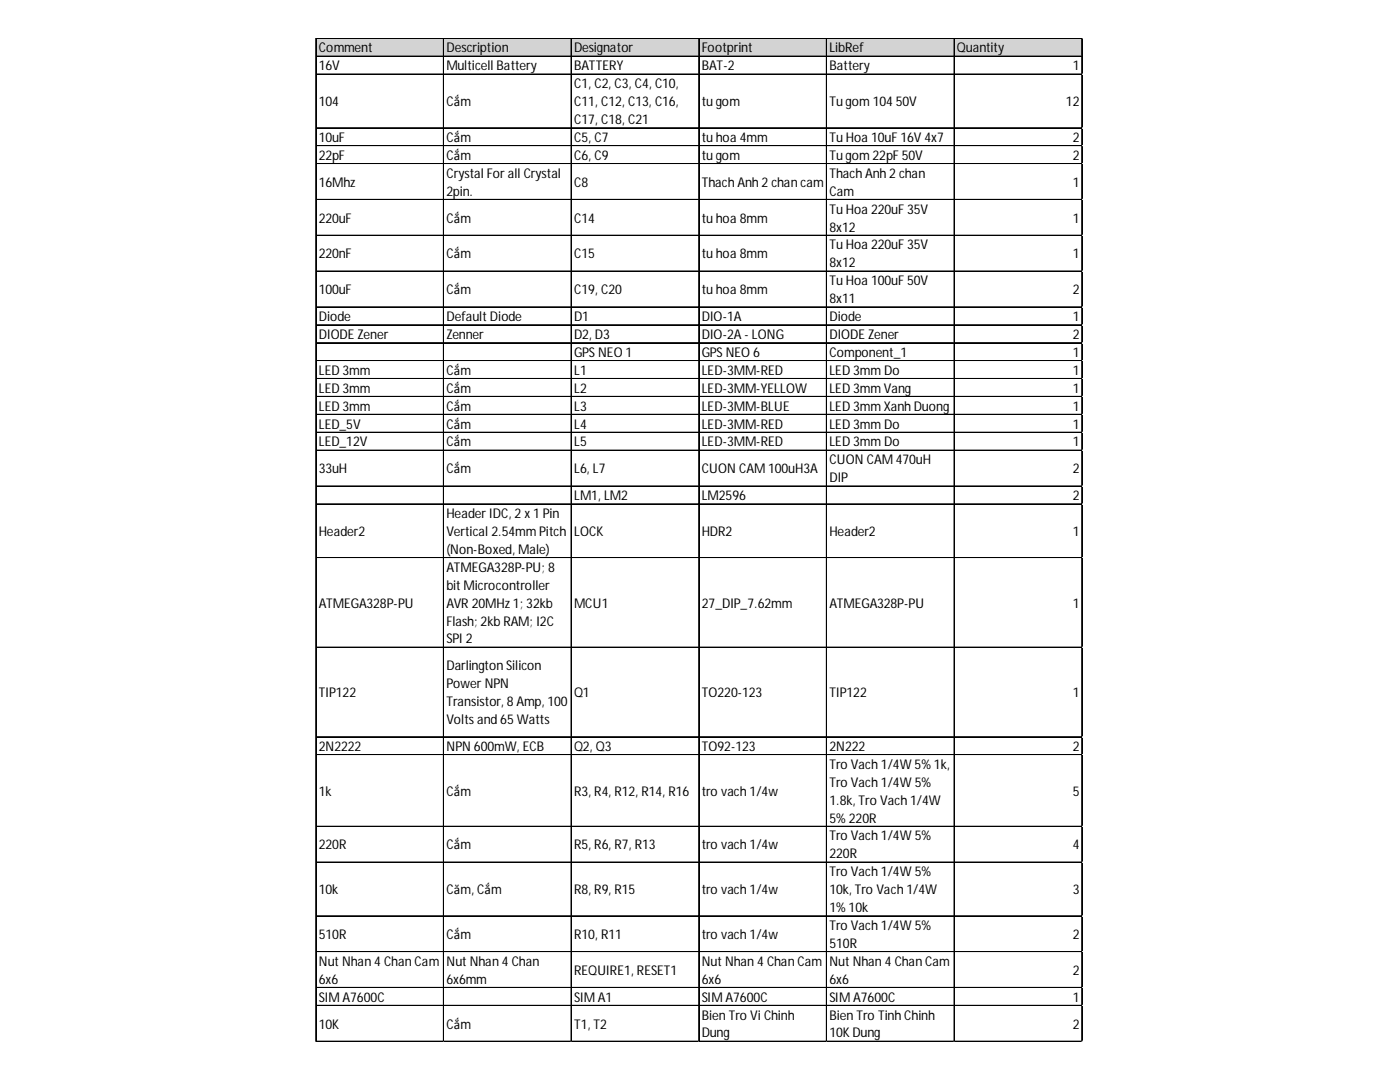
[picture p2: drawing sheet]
<svg xmlns="http://www.w3.org/2000/svg" width="279mm" height="216mm" viewBox="0 0 279 216" stroke-linecap="round" stroke-linejoin="round" font-family="sans-serif">
<defs><g id="words">
<g font-size="2.7">
<text x="63.6" y="10.5">Comment</text>
<text x="89.1" y="10.5">Description</text>
<text x="114.6" y="10.5">Designator</text>
<text x="140" y="10.5">Footprint</text>
<text x="165.5" y="10.5">LibRef</text>
<text x="191" y="10.5">Quantity</text>
<text x="63.6" y="14">16V</text>
<text x="89.1" y="14">Multicell Battery</text>
<text x="114.6" y="14">BATTERY</text>
<text x="114.6" y="17.6">C1, C2, C3, C4, C10,</text>
<text x="140" y="14">BAT-2</text>
<text x="165.5" y="14">Battery</text>
<text x="214.1" y="14">1</text>
<text x="63.6" y="21.2">104</text>
<text x="89.1" y="21.2">Cắm</text>
<text x="114.6" y="21.2">C11, C12, C13, C16,</text>
<text x="140" y="21.2">tu gom</text>
<text x="165.5" y="21.2">Tu gom 104 50V</text>
<text x="212.7" y="21.2">12</text>
<text x="63.6" y="28.3">10uF</text>
<text x="89.1" y="28.3">Cắm</text>
<text x="114.6" y="24.8">C17, C18, C21</text>
<text x="114.6" y="28.3">C5, C7</text>
<text x="140" y="28.3">tu hoa 4mm</text>
<text x="165.5" y="28.3">Tu Hoa 10uF 16V 4x7</text>
<text x="214.1" y="28.3">2</text>
<text x="63.6" y="31.9">22pF</text>
<text x="89.1" y="31.9">Cắm</text>
<text x="89.1" y="35.5">Crystal Forall Crystal</text>
<text x="114.6" y="31.9">C6, C9</text>
<text x="140" y="31.9">tu gom</text>
<text x="165.5" y="31.9">Tu gom 22pF 50V</text>
<text x="165.5" y="35.5">Thach Anh 2 chan</text>
<text x="214.1" y="31.9">2</text>
<text x="63.6" y="37.3">16Mhz</text>
<text x="89.1" y="39.1">2pin.</text>
<text x="114.6" y="37.3">C8</text>
<text x="140" y="37.3">Thach Anh 2 chan cam</text>
<text x="165.5" y="39.1">Cam</text>
<text x="214.1" y="37.3">1</text>
<text x="63.6" y="44.4">220uF</text>
<text x="89.1" y="44.4">Cắm</text>
<text x="114.6" y="44.4">C14</text>
<text x="140" y="44.4">tu hoa 8mm</text>
<text x="165.5" y="42.6">Tu Hoa 220uF 35V</text>
<text x="165.5" y="46.2">8x12</text>
<text x="214.1" y="44.4">1</text>
<text x="63.6" y="51.6">220nF</text>
<text x="89.1" y="51.6">Cắm</text>
<text x="114.6" y="51.6">C15</text>
<text x="140" y="51.6">tu hoa 8mm</text>
<text x="165.5" y="49.8">Tu Hoa 220uF 35V</text>
<text x="165.5" y="53.3">8x12</text>
<text x="214.1" y="51.6">1</text>
<text x="63.6" y="58.7">100uF</text>
<text x="89.1" y="58.7">Cắm</text>
<text x="114.6" y="58.7">C19, C20</text>
<text x="140" y="58.7">tu hoa 8mm</text>
<text x="165.5" y="56.9">Tu Hoa 100uF 50V</text>
<text x="214.1" y="58.7">2</text>
<text x="63.6" y="64.1">Diode</text>
<text x="89.1" y="64.1">Default Diode</text>
<text x="114.6" y="64.1">D1</text>
<text x="140" y="64.1">DIO-1A</text>
<text x="165.5" y="60.5">8x11</text>
<text x="165.5" y="64.1">Diode</text>
<text x="214.1" y="64.1">1</text>
<text x="63.6" y="67.6">DIODE Zener</text>
<text x="89.1" y="67.6">Zenner</text>
<text x="114.6" y="67.6">D2, D3</text>
<text x="114.6" y="71.2">GPSNEO 1</text>
<text x="140" y="67.6">DIO-2A - LONG</text>
<text x="140" y="71.2">GPSNEO 6</text>
<text x="165.5" y="67.6">DIODE Zener</text>
<text x="165.5" y="71.2">Component_1</text>
<text x="214.1" y="67.6">2</text>
<text x="214.1" y="71.2">1</text>
<text x="63.6" y="74.8">LED 3mm</text>
<text x="89.1" y="74.8">Cắm</text>
<text x="114.6" y="74.8">L1</text>
<text x="140" y="74.8">LED-3MM-RED</text>
<text x="165.5" y="74.8">LED 3mm Do</text>
<text x="214.1" y="74.8">1</text>
<text x="63.6" y="78.4">LED 3mm</text>
<text x="63.6" y="81.9">LED 3mm</text>
<text x="89.1" y="78.4">Cắm</text>
<text x="89.1" y="81.9">Cắm</text>
<text x="114.6" y="78.4">L2</text>
<text x="114.6" y="81.9">L3</text>
<text x="140" y="78.4">LED-3MM-YELLOW</text>
<text x="140" y="81.9">LED-3MM-BLUE</text>
<text x="165.5" y="78.4">LED 3mm Vang</text>
<text x="165.5" y="81.9">LED 3mm Xanh Duong</text>
<text x="214.1" y="78.4">1</text>
<text x="214.1" y="81.9">1</text>
<text x="63.6" y="85.5">LED_5V</text>
<text x="63.6" y="89.1">LED_12V</text>
<text x="89.1" y="85.5">Cắm</text>
<text x="89.1" y="89.1">Cắm</text>
<text x="114.6" y="85.5">L4</text>
<text x="114.6" y="89.1">L5</text>
<text x="140" y="85.5">LED-3MM-RED</text>
<text x="140" y="89.1">LED-3MM-RED</text>
<text x="165.5" y="85.5">LED 3mm Do</text>
<text x="165.5" y="89.1">LED 3mm Do</text>
<text x="214.1" y="85.5">1</text>
<text x="214.1" y="89.1">1</text>
<text x="63.6" y="94.4">33uH</text>
<text x="89.1" y="94.4">Cắm</text>
<text x="114.6" y="94.4">L6, L7</text>
<text x="140" y="94.4">CUON CAM 100uH3A</text>
<text x="165.5" y="92.7">CUON CAM 470uH</text>
<text x="214.1" y="94.4">2</text>
<text x="114.6" y="99.8">LM1, LM2</text>
<text x="140" y="99.8">LM2596</text>
<text x="165.5" y="96.2">DIP</text>
<text x="214.1" y="99.8">2</text>
<text x="63.6" y="107">Header2</text>
<text x="89.1" y="103.4">Header IDC, 2 x1 Pin</text>
<text x="89.1" y="107">Vertical 2.54mm Pitch</text>
<text x="114.6" y="107">LOCK</text>
<text x="140" y="107">HDR2</text>
<text x="165.5" y="107">Header2</text>
<text x="214.1" y="107">1</text>
<text x="89.1" y="110.5">(Non-Boxed, Male)</text>
<text x="89.1" y="114.1">ATMEGA328P-PU; 8</text>
<text x="89.1" y="117.7">bit Microcontroller</text>
<text x="63.6" y="121.3">ATMEGA328P-PU</text>
<text x="89.1" y="121.3">AVR 20MHz 1; 32kb</text>
<text x="89.1" y="124.8">Flash; 2kb RAM; I2C</text>
<text x="114.6" y="121.3">MCU1</text>
<text x="140" y="121.3">27_DIP_7.62mm</text>
<text x="165.5" y="121.3">ATMEGA328P-PU</text>
<text x="214.1" y="121.3">1</text>
<text x="89.1" y="128.4">SPI 2</text>
<text x="89.1" y="133.8">Darlington Silicon</text>
<text x="89.1" y="137.3">Power NPN</text>
<text x="63.6" y="139.1">TIP122</text>
<text x="89.1" y="140.9">Transistor, 8 Amp, 100</text>
<text x="114.6" y="139.1">Q1</text>
<text x="140" y="139.1">TO220-123</text>
<text x="165.5" y="139.1">TIP122</text>
<text x="214.1" y="139.1">1</text>
<text x="63.6" y="149.8">2N2222</text>
<text x="89.1" y="144.5">Volts and 65 Watts</text>
<text x="89.1" y="149.8">NPN 600mW, ECB</text>
<text x="114.6" y="149.8">Q2, Q3</text>
<text x="140" y="149.8">TO92-123</text>
<text x="165.5" y="149.8">2N222</text>
<text x="214.1" y="149.8">2</text>
<text x="165.5" y="153.4">Tro Vach 1/4W 5% 1k,</text>
<text x="63.6" y="158.8">1k</text>
<text x="89.1" y="158.8">Cắm</text>
<text x="114.6" y="158.8">R3, R4, R12, R14, R16</text>
<text x="140" y="158.8">tro vach 1/4w</text>
<text x="165.5" y="157">Tro Vach 1/4W 5%</text>
<text x="165.5" y="160.6">1.8k, Tro Vach 1/4W</text>
<text x="214.1" y="158.8">5</text>
<text x="165.5" y="164.1">5% 220R</text>
<text x="165.5" y="167.7">Tro Vach 1/4W 5%</text>
<text x="63.6" y="169.5">220R</text>
<text x="89.1" y="169.5">Cắm</text>
<text x="114.6" y="169.5">R5, R6, R7, R13</text>
<text x="140" y="169.5">tro vach 1/4w</text>
<text x="165.5" y="171.3">220R</text>
<text x="214.1" y="169.5">4</text>
<text x="63.6" y="178.4">10k</text>
<text x="89.1" y="178.4">Căm, Cắm</text>
<text x="114.6" y="178.4">R8, R9, R15</text>
<text x="140" y="178.4">tro vach 1/4w</text>
<text x="165.5" y="174.9">Tro Vach 1/4W 5%</text>
<text x="165.5" y="178.4">10k, Tro Vach 1/4W</text>
<text x="214.1" y="178.4">3</text>
<text x="165.5" y="182">1% 10k</text>
<text x="165.5" y="185.6">Tro Vach 1/4W 5%</text>
<text x="63.6" y="187.4">510R</text>
<text x="89.1" y="187.4">Cắm</text>
<text x="114.6" y="187.4">R10, R11</text>
<text x="140" y="187.4">tro vach 1/4w</text>
<text x="165.5" y="189.2">510R</text>
<text x="214.1" y="187.4">2</text>
<text x="63.6" y="192.7">Nut Nhan 4 Chan Cam</text>
<text x="63.6" y="196.3">6x6</text>
<text x="89.1" y="192.7">Nut Nhan 4 Chan</text>
<text x="89.1" y="196.3">6x6mm</text>
<text x="114.6" y="194.5">REQUIRE1, RESET1</text>
<text x="140" y="192.7">Nut Nhan 4 Chan Cam</text>
<text x="140" y="196.3">6x6</text>
<text x="165.5" y="192.7">Nut Nhan 4 Chan Cam</text>
<text x="165.5" y="196.3">6x6</text>
<text x="214.1" y="194.5">2</text>
<text x="63.6" y="199.9">SIMA7600C</text>
<text x="114.6" y="199.9">SIMA1</text>
<text x="140" y="199.9">SIMA7600C</text>
<text x="140" y="203.4">Bien Tro Vi Chinh</text>
<text x="165.5" y="199.9">SIMA7600C</text>
<text x="165.5" y="203.4">Bien Tro Tinh Chinh</text>
<text x="214.1" y="199.9">1</text>
<text x="63.6" y="205.2">10K</text>
<text x="89.1" y="205.2">Cắm</text>
<text x="114.6" y="205.2">T1, T2</text>
<text x="140" y="207">Dung</text>
<text x="165.5" y="207">10KDung</text>
<text x="214.1" y="205.2">2</text>
</g>
</g></defs>
<path d="M63.1 7.7h153v3.6h-153z" fill="#d3d3d3"/>
<g fill="none" stroke="#000" stroke-width=".2">
<path d="M63 7.6v200.3M63.1 7.6v200.3M63.2 7.6h152.8M63.2 7.7h152.8M63.2 11.2h152.8M63.2 11.3h152.8M63.2 14.8h152.8M88.5 7.8v200.1M88.6 7.8v200.1M114 7.8v200.1M139.4 7.8v200.1M139.5 7.8v200.1"/>
<path d="M164.9 7.8v200.1M165 7.8v200.1M190.4 7.8v200.1M190.5 7.8v200.1M215.9 7.8v200.1M63.2 25.5h152.8M63.2 25.6h152.8M63.2 29.1h152.8M63.2 32.6h152.8M63.2 32.7h152.8M63.2 39.8h152.8M63.2 39.9h152.8"/>
<path d="M63.2 46.9h152.8M63.2 47h152.8M63.2 54.1h152.8M63.2 61.2h152.8M63.2 61.3h152.8M63.2 64.8h152.8M63.2 64.9h152.8M63.2 68.4h152.8M63.2 71.9h152.8M63.2 72h152.8M63.2 75.5h152.8M63.2 75.6h152.8"/>
<path d="M63.2 79.1h152.8M63.2 79.2h152.8M63.2 82.7h152.8M63.2 86.2h152.8M63.2 86.3h152.8M63.2 89.8h152.8M63.2 89.9h152.8M63.2 97h152.8M63.2 100.5h152.8M63.2 100.6h152.8M63.2 111.3h152.8M63.2 129.1h152.8"/>
<path d="M63.2 129.2h152.8M63.2 147h152.8M63.2 147.1h152.8M63.2 150.6h152.8M63.2 164.9h152.8M63.2 172h152.8M63.2 172.1h152.8M63.2 182.7h152.8M63.2 182.8h152.8M63.2 189.9h152.8M63.2 190h152.8M63.2 197h152.8"/>
<path d="M63.2 197.1h152.8M63.2 200.6h152.8M63.2 200.7h152.8M63.2 207.7h152.8M63.2 207.8h152.8"/>
</g>
<path d="M63 207.9h.1" fill="none" stroke="#d4d4d4" stroke-width=".2"/>
<path d="M63 207.9h.2z" fill="#d4d4d4"/>
<path d="M88.5 207.9h.1" fill="none" stroke="#d4d4d4" stroke-width=".2"/>
<path d="M88.5 207.9h.1z" fill="#d4d4d4"/>
<path d="M114 207.9h.1" fill="none" stroke="#d4d4d4" stroke-width=".2"/>
<path d="M114 207.9h.1z" fill="#d4d4d4"/>
<path d="M139.4 207.9h.1" fill="none" stroke="#d4d4d4" stroke-width=".2"/>
<path d="M139.4 207.9h.2z" fill="#d4d4d4"/>
<path d="M164.9 207.9h.1" fill="none" stroke="#d4d4d4" stroke-width=".2"/>
<path d="M164.9 207.9h.2z" fill="#d4d4d4"/>
<path d="M190.4 207.9h.1" fill="none" stroke="#d4d4d4" stroke-width=".2"/>
<path d="M190.4 207.9h.1z" fill="#d4d4d4"/>
<path d="M215.9 207.9h.1" fill="none" stroke="#d4d4d4" stroke-width=".2"/>
<path d="M215.9 207.9h.1z" fill="#d4d4d4"/>
<path d="M216 14.8h.1" fill="none" stroke="#d4d4d4" stroke-width=".2"/>
<path d="M216 14.8l.1 .1z" fill="#d4d4d4"/>
<path d="M216 25.5h.1" fill="none" stroke="#d4d4d4" stroke-width=".2"/>
<path d="M216 25.5l.1 .1z" fill="#d4d4d4"/>
<path d="M216 29.1h.1" fill="none" stroke="#d4d4d4" stroke-width=".2"/>
<path d="M216 29.1l.1 .1z" fill="#d4d4d4"/>
<path d="M216 32.6h.1" fill="none" stroke="#d4d4d4" stroke-width=".2"/>
<path d="M216 32.6l.1 .2z" fill="#d4d4d4"/>
<path d="M216 39.8h.1" fill="none" stroke="#d4d4d4" stroke-width=".2"/>
<path d="M216 39.8l.1 .1z" fill="#d4d4d4"/>
<path d="M216 46.9h.1" fill="none" stroke="#d4d4d4" stroke-width=".2"/>
<path d="M216 46.9l.1 .2z" fill="#d4d4d4"/>
<path d="M216 54.1h.1" fill="none" stroke="#d4d4d4" stroke-width=".2"/>
<path d="M216 54.1l.1 .1z" fill="#d4d4d4"/>
<path d="M216 61.2h.1" fill="none" stroke="#d4d4d4" stroke-width=".2"/>
<path d="M216 61.2l.1 .2z" fill="#d4d4d4"/>
<path d="M216 64.8h.1" fill="none" stroke="#d4d4d4" stroke-width=".2"/>
<path d="M216 64.8l.1 .1z" fill="#d4d4d4"/>
<path d="M216 68.4h.1" fill="none" stroke="#d4d4d4" stroke-width=".2"/>
<path d="M216 68.4l.1 .1z" fill="#d4d4d4"/>
<path d="M216 71.9h.1" fill="none" stroke="#d4d4d4" stroke-width=".2"/>
<path d="M216 71.9l.1 .2z" fill="#d4d4d4"/>
<path d="M216 75.5h.1" fill="none" stroke="#d4d4d4" stroke-width=".2"/>
<path d="M216 75.5l.1 .2z" fill="#d4d4d4"/>
<path d="M216 79.1h.1" fill="none" stroke="#d4d4d4" stroke-width=".2"/>
<path d="M216 79.1l.1 .1z" fill="#d4d4d4"/>
<path d="M216 82.7h.1" fill="none" stroke="#d4d4d4" stroke-width=".2"/>
<path d="M216 82.7l.1 .1z" fill="#d4d4d4"/>
<path d="M216 86.2h.1" fill="none" stroke="#d4d4d4" stroke-width=".2"/>
<path d="M216 86.2l.1 .2z" fill="#d4d4d4"/>
<path d="M216 89.8h.1" fill="none" stroke="#d4d4d4" stroke-width=".2"/>
<path d="M216 89.8l.1 .2z" fill="#d4d4d4"/>
<path d="M216 97h.1" fill="none" stroke="#d4d4d4" stroke-width=".2"/>
<path d="M216 97l.1 .1z" fill="#d4d4d4"/>
<path d="M216 100.5h.1" fill="none" stroke="#d4d4d4" stroke-width=".2"/>
<path d="M216 100.5l.1 .2z" fill="#d4d4d4"/>
<path d="M216 111.3h.1" fill="none" stroke="#d4d4d4" stroke-width=".2"/>
<path d="M216 111.3l.1 .1z" fill="#d4d4d4"/>
<path d="M216 129.1h.1" fill="none" stroke="#d4d4d4" stroke-width=".2"/>
<path d="M216 129.1l.1 .2z" fill="#d4d4d4"/>
<path d="M216 147h.1" fill="none" stroke="#d4d4d4" stroke-width=".2"/>
<path d="M216 147l.1 .1z" fill="#d4d4d4"/>
<path d="M216 150.6h.1" fill="none" stroke="#d4d4d4" stroke-width=".2"/>
<path d="M216 150.6l.1 .1z" fill="#d4d4d4"/>
<path d="M216 164.9h.1" fill="none" stroke="#d4d4d4" stroke-width=".2"/>
<path d="M216 164.9l.1 .1z" fill="#d4d4d4"/>
<path d="M216 172h.1" fill="none" stroke="#d4d4d4" stroke-width=".2"/>
<path d="M216 172l.1 .2z" fill="#d4d4d4"/>
<path d="M216 182.7h.1" fill="none" stroke="#d4d4d4" stroke-width=".2"/>
<path d="M216 182.7l.1 .2z" fill="#d4d4d4"/>
<path d="M216 189.9h.1" fill="none" stroke="#d4d4d4" stroke-width=".2"/>
<path d="M216 189.9l.1 .1z" fill="#d4d4d4"/>
<path d="M216 197h.1" fill="none" stroke="#d4d4d4" stroke-width=".2"/>
<path d="M216 197l.1 .2z" fill="#d4d4d4"/>
<path d="M216 200.6h.1" fill="none" stroke="#d4d4d4" stroke-width=".2"/>
<path d="M216 200.6l.1 .1z" fill="#d4d4d4"/>
<path d="M216 207.7h.1" fill="none" stroke="#d4d4d4" stroke-width=".2"/>
<path d="M216 207.7l.1 .2z" fill="#d4d4d4"/>
<use href="#words"/>
</svg>
